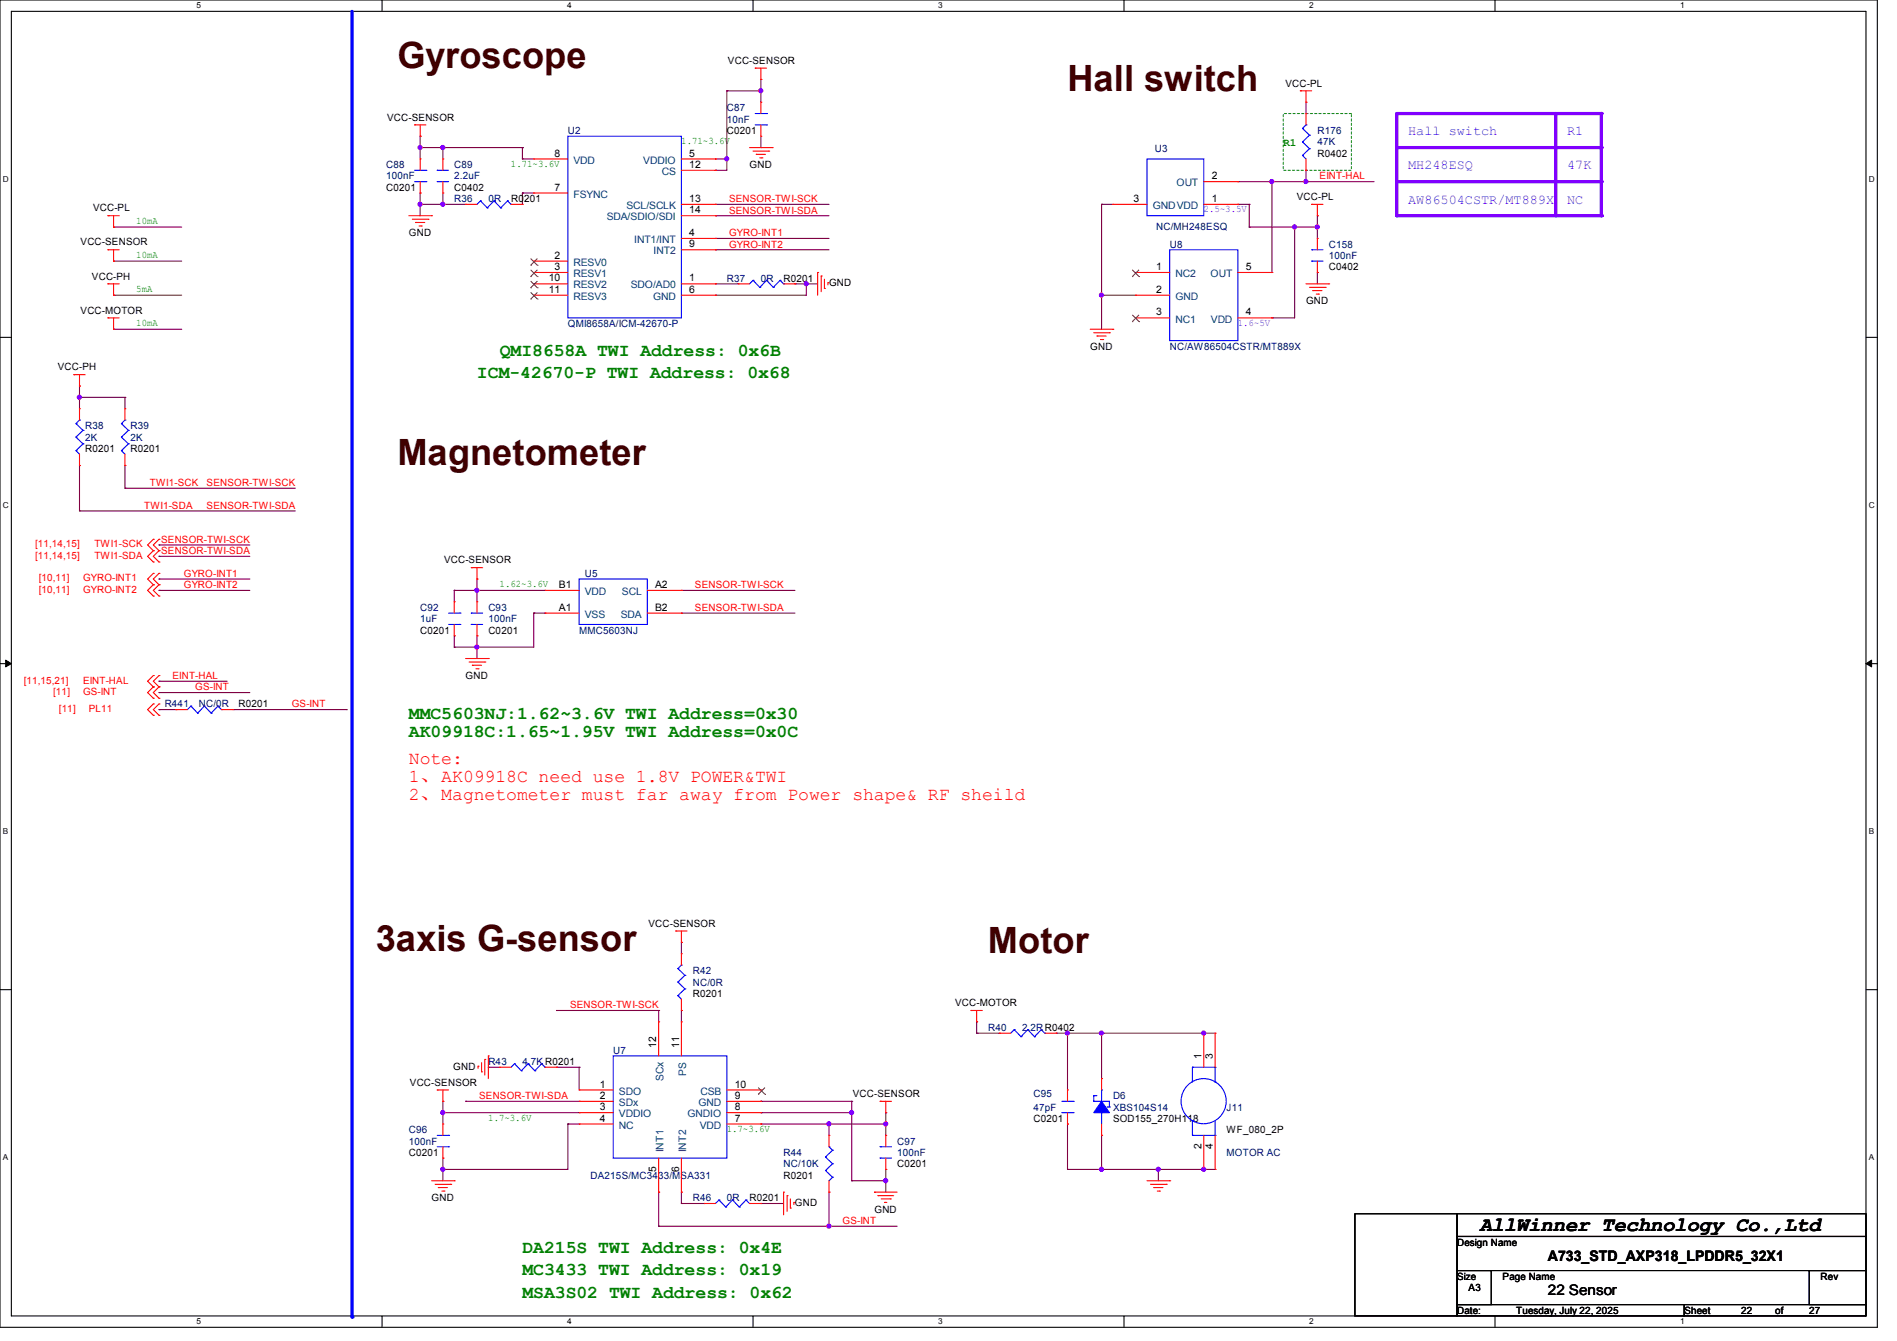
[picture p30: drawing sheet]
<svg xmlns="http://www.w3.org/2000/svg" width="297mm" height="210mm" viewBox="0 0 297 210" stroke-linecap="round" stroke-linejoin="round" font-family="sans-serif">
<defs><g id="words">
<g font-size="5.7" fill="#400000">
<text x="62.2" y="10.6">Gyroscope</text>
<text x="167.1" y="14.2">Hall switch</text>
<text x="62.2" y="72.9">Magnetometer</text>
<text x="58.8" y="149">3axis G-sensor</text>
<text x="154.7" y="149.3">Motor</text>
</g>
<text font-size="3.2" x="231.7" y="192.7">AllWinner Technology Co.,Ltd</text>
<g font-size="2.8" fill="#008000">
<text x="74.7" y="59.3">ICM-42670-P TWI Address: 0x68</text>
<text x="78.2" y="55.7">QMI8658A TWI Address: 0x6B</text>
<text x="64" y="112.6">MMC5603NJ:1.62~3.6V TWI Address=0x30</text>
<text x="64" y="115.4">AK09918C:1.65~1.95V TWI Address=0x0C</text>
<text x="81.8" y="196.2">DA215S TWI Address: 0x4E</text>
<text x="81.8" y="199.7">MC3433 TWI Address: 0x19</text>
<text x="81.8" y="203.3">MSA3S02 TWI Address: 0x62</text>
</g>
<g font-size="2.8" fill="#f00">
<text x="64" y="119.6">Note:</text>
<text x="64" y="122.4">1、AK09918C need use 1.8V POWER&amp;TWI</text>
<text x="64" y="125.3">2、Magnetometer must far away from Power shape&amp; RF sheild</text>
</g>
<g font-size="2.3">
<text x="242.3" y="197.5">A733_STD_AXP318_LPDDR5_32X1</text>
<text x="242.3" y="202.8">22 Sensor</text>
</g>
<g font-size="2.1" fill="#8000ff">
<text x="220.5" y="21.2">Hall switch</text>
<text x="245.4" y="21.2">R1</text>
<text x="220.5" y="26.5">MH248ESQ</text>
<text x="245.4" y="26.5">47K</text>
<text x="220.5" y="31.9">AW86504CSTR/MT889X</text>
<text x="245.4" y="31.9">NC</text>
</g>
<text font-size="1.7" fill="#008000" x="200.9" y="22.8">R1</text>
<g font-size="1.6">
<text x="114" y="10">VCC-SENSOR</text>
<text x="201.3" y="13.5">VCC-PL</text>
<text x="60.6" y="18.9">VCC-SENSOR</text>
<text x="113.8" y="21">C0201</text>
<text x="60.5" y="29.9">C0201</text>
<text x="71.1" y="29.9">C0402</text>
<text x="86.8" y="29.8">7</text>
<text x="86.8" y="24.5">8</text>
<text x="107.9" y="24.5">5</text>
<text x="107.9" y="26.3">12</text>
<text x="117.4" y="26.3">GND</text>
<text x="189.7" y="28.1">2</text>
<text x="206.3" y="24.6">R0402</text>
<text x="14.6" y="33.1">VCC-PL</text>
<text x="80" y="31.7">R0201</text>
<text x="107.9" y="33.4">14</text>
<text x="107.9" y="31.6">13</text>
<text x="177.5" y="31.6">3</text>
<text x="189.7" y="31.6">1</text>
<text x="203" y="31.3">VCC-PL</text>
<text x="12.6" y="38.4">VCC-SENSOR</text>
<text x="64" y="37">GND</text>
<text x="86.8" y="40.5">2</text>
<text x="107.9" y="37">4</text>
<text x="107.9" y="38.7">9</text>
<text x="14.4" y="43.8">VCC-PH</text>
<text x="85.9" y="44.1">10</text>
<text x="85.9" y="45.8">11</text>
<text x="86.8" y="42.3">3</text>
<text x="107.9" y="44.1">1</text>
<text x="107.9" y="45.8">6</text>
<text x="122.7" y="44.1">R0201</text>
<text x="129.8" y="44.8">GND</text>
<text x="181" y="42.3">1</text>
<text x="181" y="45.8">2</text>
<text x="195" y="42.3">5</text>
<text x="204.5" y="47.7">GND</text>
<text x="208" y="42.3">C0402</text>
<text x="12.6" y="49.1">VCC-MOTOR</text>
<text x="181" y="49.4">3</text>
<text x="195" y="49.4">4</text>
<text x="9.1" y="58">VCC-PH</text>
<text x="170.7" y="54.8">GND</text>
<text x="13.3" y="70.8">R0201</text>
<text x="20.4" y="70.8">R0201</text>
<text x="69.5" y="88.2">VCC-SENSOR</text>
<text x="87.5" y="92.1">B1</text>
<text x="87.5" y="95.6">A1</text>
<text x="102.6" y="92.1">A2</text>
<text x="102.6" y="95.6">B2</text>
<text x="65.8" y="99.2">C0201</text>
<text x="76.5" y="99.2">C0201</text>
<text x="72.9" y="106.3">GND</text>
<text x="37.3" y="110.8">R0201</text>
<text x="101.5" y="145.1">VCC-SENSOR</text>
<text x="108.5" y="156.1">R0201</text>
<text x="149.5" y="157.6">VCC-MOTOR</text>
<text x="71" y="167.5">GND</text>
<text x="102.8" y="164.1" transform="rotate(-90 102.8 164.1)">12</text>
<text x="106.3" y="164.1" transform="rotate(-90 106.3 164.1)">11</text>
<text x="188.1" y="165.9" transform="rotate(-90 188.1 165.9)">1</text>
<text x="189.9" y="165.9" transform="rotate(-90 189.9 165.9)">3</text>
<text x="64.2" y="170">VCC-SENSOR</text>
<text x="93.9" y="170.3">1</text>
<text x="93.9" y="172.1">2</text>
<text x="93.9" y="173.9">3</text>
<text x="115" y="173.9">8</text>
<text x="115" y="172.1">9</text>
<text x="115" y="170.3">10</text>
<text x="133.5" y="171.8">VCC-SENSOR</text>
<text x="93.9" y="175.6">4</text>
<text x="115" y="175.6">7</text>
<text x="161.8" y="175.7">C0201</text>
<text x="174.3" y="175.7">SOD155_270H118</text>
<text x="188.1" y="179.9" transform="rotate(-90 188.1 179.9)">2</text>
<text x="189.9" y="179.9" transform="rotate(-90 189.9 179.9)">4</text>
<text x="192" y="177.5">WF_080_2P</text>
<text x="64" y="181">C0201</text>
<text x="102.8" y="183.5" transform="rotate(-90 102.8 183.5)">5</text>
<text x="106.3" y="183.5" transform="rotate(-90 106.3 183.5)">6</text>
<text x="122.7" y="184.6">R0201</text>
<text x="140.5" y="182.8">C0201</text>
<text x="67.6" y="188.1">GND</text>
<text x="117.4" y="188.1">R0201</text>
<text x="124.5" y="188.8">GND</text>
<text x="136.9" y="189.9">GND</text>
<text x="228.1" y="195.1">Design Name</text>
<text x="228.1" y="200.4">Size</text>
<text x="229.9" y="202.2">A3</text>
<text x="235.3" y="200.4">Page Name</text>
<text x="285" y="200.4">Rev</text>
<text x="228.1" y="205.7">Date:</text>
<text x="237.4" y="205.7">Tuesday, July 22, 2025</text>
<text x="263.7" y="205.7">Sheet</text>
<text x="272.6" y="205.7">22</text>
<text x="277.9" y="205.7">of</text>
<text x="283.3" y="205.7">27</text>
</g>
<g font-size="1.6" fill="#000080">
<text x="113.8" y="17.4">C87</text>
<text x="88.9" y="21">U2</text>
<text x="113.8" y="19.2">10nF</text>
<text x="180.8" y="23.8">U3</text>
<text x="206.3" y="21">R176</text>
<text x="206.3" y="22.8">47K</text>
<text x="60.5" y="26.3">C88</text>
<text x="60.5" y="28.1">100nF</text>
<text x="71.1" y="26.3">C89</text>
<text x="71.1" y="28.1">2.2uF</text>
<text x="71.1" y="31.7">R36</text>
<text x="76.5" y="31.7">0R</text>
<text x="181" y="35.9">NC/MH248ESQ</text>
<text x="183.1" y="38.8">U8</text>
<text x="208" y="38.8">C158</text>
<text x="208" y="40.6">100nF</text>
<text x="113.8" y="44.1">R37</text>
<text x="119.1" y="44.1">0R</text>
<text x="88.9" y="51.2">QMI8658A/ICM-42670-P</text>
<text x="183.1" y="54.8">NC/AW86504CSTR/MT889X</text>
<text x="13.3" y="67.2">R38</text>
<text x="13.3" y="69">2K</text>
<text x="20.4" y="67.2">R39</text>
<text x="20.4" y="69">2K</text>
<text x="65.8" y="95.7">C92</text>
<text x="76.5" y="95.7">C93</text>
<text x="91.6" y="90.3">U5</text>
<text x="65.8" y="97.5">1uF</text>
<text x="76.5" y="97.5">100nF</text>
<text x="90.7" y="99.2">MMC5603NJ</text>
<text x="25.8" y="110.8">R441</text>
<text x="31.1" y="110.8">NC/0R</text>
<text x="108.5" y="152.6">R42</text>
<text x="108.5" y="154.3">NC/0R</text>
<text x="154.7" y="161.5">R40</text>
<text x="160" y="161.5">2.2RR0402</text>
<text x="76.5" y="166.8">R43</text>
<text x="81.8" y="166.8">4.7K R0201</text>
<text x="96" y="165">U7</text>
<text x="161.8" y="171.8">C95</text>
<text x="161.8" y="173.9">47pF</text>
<text x="174.3" y="172.1">D6</text>
<text x="174.3" y="173.9">XBS104S14</text>
<text x="192" y="173.9">J11</text>
<text x="64" y="177.5">C96</text>
<text x="64" y="179.2">100nF</text>
<text x="140.5" y="179.2">C97</text>
<text x="92.5" y="184.6">DA215S/MC3433/MSA331</text>
<text x="122.7" y="181">R44</text>
<text x="122.7" y="182.8">NC/10K</text>
<text x="140.5" y="181">100nF</text>
<text x="192" y="181">MOTOR AC</text>
<text x="108.5" y="188.1">R46</text>
<text x="113.8" y="188.1">0R</text>
</g>
<g font-size="1.6" fill="#008000">
<text x="106.7" y="22.6">1.71~3.6V</text>
<text x="80" y="26.1">1.71~3.6V</text>
<text x="21.3" y="35">10mA</text>
<text x="21.3" y="40.3">10mA</text>
<text x="21.3" y="45.7">5mA</text>
<text x="21.3" y="51">10mA</text>
<text x="78.2" y="91.9">1.62~3.6V</text>
<text x="76.4" y="175.5">1.7~3.6V</text>
<text x="113.8" y="177.2">1.7~3.6V</text>
</g>
<g font-size="1.6" fill="#004080">
<text x="89.8" y="25.6">VDD</text>
<text x="100.7" y="25.6">VDDIO</text>
<text x="103.6" y="27.4">CS</text>
<text x="184.2" y="29.2">OUT</text>
<text x="89.8" y="30.9">FSYNC</text>
<text x="95" y="34.5">SDA/SDIO/SDI</text>
<text x="98.1" y="32.7">SCL/SCLK</text>
<text x="180.5" y="32.7">GNDVDD</text>
<text x="89.8" y="41.6">RESV0</text>
<text x="99.3" y="38.1">INT1/INT</text>
<text x="102.3" y="39.8">INT2</text>
<text x="89.8" y="43.4">RESV1</text>
<text x="89.8" y="45.2">RESV2</text>
<text x="89.8" y="46.9">RESV3</text>
<text x="98.8" y="45.2">SDO/AD0</text>
<text x="102.2" y="46.9">GND</text>
<text x="184" y="43.4">NC2</text>
<text x="184" y="46.9">GND</text>
<text x="189.5" y="43.4">OUT</text>
<text x="184" y="50.5">NC1</text>
<text x="189.6" y="50.5">VDD</text>
<text x="91.6" y="93.2">VDD</text>
<text x="97.4" y="93.2">SCL</text>
<text x="91.6" y="96.7">VSS</text>
<text x="97.2" y="96.7">SDA</text>
<text x="96.9" y="171.4">SDO</text>
<text x="96.9" y="173.2">SDx</text>
<text x="103.9" y="169.3" transform="rotate(-90 103.9 169.3)">SCx</text>
<text x="107.5" y="168.4" transform="rotate(-90 107.5 168.4)">PS</text>
<text x="109.4" y="173.2">GND</text>
<text x="109.7" y="171.4">CSB</text>
<text x="96.9" y="175">VDDIO</text>
<text x="96.9" y="176.7">NC</text>
<text x="107.6" y="175">GNDIO</text>
<text x="109.6" y="176.7">VDD</text>
<text x="103.9" y="180.5" transform="rotate(-90 103.9 180.5)">INT1</text>
<text x="107.5" y="180.5" transform="rotate(-90 107.5 180.5)">INT2</text>
</g>
<g font-size="1.6" fill="#f00">
<text x="206.6" y="28.1">EINT-HAL</text>
<text x="114.1" y="31.7">SENSOR-TWI-SCK</text>
<text x="114.1" y="33.4">SENSOR-TWI-SDA</text>
<text x="114.1" y="37">GYRO-INT1</text>
<text x="114.1" y="38.8">GYRO-INT2</text>
<text x="23.5" y="76.1">TWI1-SCK</text>
<text x="32.3" y="76.1">SENSOR-TWI-SCK</text>
<text x="22.6" y="79.7">TWI1-SDA</text>
<text x="32.3" y="79.7">SENSOR-TWI-SDA</text>
<text x="5.5" y="87.5">[11,14,15]</text>
<text x="5.5" y="85.7">[11,14,15]</text>
<text x="14.8" y="87.5">TWI1-SDA</text>
<text x="14.8" y="85.7">TWI1-SCK</text>
<text x="25.2" y="85">SENSOR-TWI-SCK</text>
<text x="25.2" y="86.8">SENSOR-TWI-SDA</text>
<text x="6.1" y="92.8">[10,11]</text>
<text x="6.1" y="91.1">[10,11]</text>
<text x="13" y="92.8">GYRO-INT2</text>
<text x="13" y="91.1">GYRO-INT1</text>
<text x="28.8" y="92.1">GYRO-INT2</text>
<text x="28.8" y="90.3">GYRO-INT1</text>
<text x="108.8" y="95.7">SENSOR-TWI-SDA</text>
<text x="108.8" y="92.1">SENSOR-TWI-SCK</text>
<text x="3.7" y="107.1">[11,15,21]</text>
<text x="13" y="107.1">EINT-HAL</text>
<text x="27" y="106.3">EINT-HAL</text>
<text x="8.3" y="108.8">[11]</text>
<text x="9.2" y="111.5">[11]</text>
<text x="13" y="108.8">GS-INT</text>
<text x="13.9" y="111.5">PL11</text>
<text x="30.6" y="108.1">GS-INT</text>
<text x="45.7" y="110.8">GS-INT</text>
<text x="89.2" y="157.9">SENSOR-TWI-SCK</text>
<text x="75" y="172.1">SENSOR-TWI-SDA</text>
<text x="131.9" y="191.7">GS-INT</text>
</g>
<g font-size="1.6" fill="#8000ff">
<text x="188.5" y="33.2">2.5~3.5V</text>
<text x="193.8" y="51">1.6~5V</text>
</g>
<g font-size="1.3">
<text x="30.8" y="1.3">5</text>
<text x="88.8" y="1.3">4</text>
<text x="146.9" y="1.3">3</text>
<text x="205" y="1.3">2</text>
<text x="263.1" y="1.3">1</text>
<text x=".5" y="28.4">D</text>
<text x="292.6" y="28.4">D</text>
<text x=".5" y="79.5">C</text>
<text x="292.6" y="79.5">C</text>
<text x=".5" y="130.6">B</text>
<text x="292.6" y="130.6">B</text>
<text x=".5" y="181.7">A</text>
<text x="292.6" y="181.7">A</text>
<text x="30.8" y="207.4">5</text>
<text x="88.8" y="207.4">4</text>
<text x="146.9" y="207.4">3</text>
<text x="205" y="207.4">2</text>
<text x="263.1" y="207.4">1</text>
</g>
</g></defs>
<path d="M0 0h293.9v207.9h-293.9zM1.8 1.8h290.3v204.3h-290.3z" fill="none" stroke="#000" stroke-width=".17"/>
<g fill="#fff">
<path d="M30.8 .2h.7v1.4h-.7z"/>
<path d="M30.8 206.2h.7v1.4h-.7z"/>
</g>
<path d="M59.8 0v1.8M59.8 206.1v1.8" fill="none" stroke="#000" stroke-width=".17"/>
<g fill="#fff">
<path d="M88.8 .2h.7v1.4h-.7z"/>
<path d="M88.8 206.2h.7v1.4h-.7z"/>
</g>
<path d="M117.9 0v1.8M117.9 206.1v1.8" fill="none" stroke="#000" stroke-width=".17"/>
<g fill="#fff">
<path d="M146.9 .2h.7v1.4h-.7z"/>
<path d="M146.9 206.2h.7v1.4h-.7z"/>
</g>
<path d="M176 0v1.8M176 206.1v1.8" fill="none" stroke="#000" stroke-width=".17"/>
<g fill="#fff">
<path d="M205 .2h.7v1.4h-.7z"/>
<path d="M205 206.2h.7v1.4h-.7z"/>
</g>
<path d="M234.1 0v1.8M234.1 206.1v1.8" fill="none" stroke="#000" stroke-width=".17"/>
<g fill="#fff">
<path d="M263.1 .2h.6v1.4h-.6z"/>
<path d="M263.1 206.2h.6v1.4h-.6z"/>
<path d="M.5 27.3h.9v1.4h-.9z"/>
<path d="M292.6 27.3h.9v1.4h-.9z"/>
<path d="M.5 78.4h.9v1.4h-.9z"/>
<path d="M292.6 78.4h.9v1.4h-.9z"/>
</g>
<path d="M0 52.8h1.8M292.1 52.8h1.8" fill="none" stroke="#000" stroke-width=".17"/>
<g fill="#fff">
<path d="M.5 129.5h.8v1.4h-.8z"/>
<path d="M292.6 129.5h.8v1.4h-.8z"/>
</g>
<path d="M0 103.9h1.8M292.1 103.9h1.8" fill="none" stroke="#000" stroke-width=".17"/>
<path d="M.9 103.4l.9 .5-.9 .5zM292.1 103.9l.9-.5v1z" fill="#000" stroke="#000" stroke-width=".16"/>
<g fill="#fff">
<path d="M.5 180.5h.8v1.4h-.8z"/>
<path d="M292.6 180.5h.8v1.4h-.8z"/>
</g>
<path d="M0 155h1.8M292.1 155h1.8" fill="none" stroke="#000" stroke-width=".17"/>
<path d="M55.1 1.8v204.4" fill="none" stroke="#00f" stroke-width=".51"/>
<circle cx="55.1" cy="206.2" r=".25" fill="#00f"/>
<path d="M250.7 17.8v16" fill="none" stroke="#8000ff" stroke-width=".51"/>
<circle cx="250.7" cy="33.8" r=".25" fill="#8000ff"/>
<path d="M243.6 17.8v16" fill="none" stroke="#8000ff" stroke-width=".51"/>
<circle cx="243.6" cy="33.8" r=".25" fill="#8000ff"/>
<path d="M218.7 33.8h32" fill="none" stroke="#8000ff" stroke-width=".51"/>
<circle cx="250.7" cy="33.8" r=".25" fill="#8000ff"/>
<path d="M200.9 17.8h10.7v8.9h-10.7z" fill="none" stroke="#008040" stroke-width=".17" stroke-dasharray=".3 .3"/>
<path d="M218.7 28.4h32" fill="none" stroke="#8000ff" stroke-width=".51"/>
<circle cx="250.7" cy="28.4" r=".25" fill="#8000ff"/>
<path d="M218.7 23.1h32" fill="none" stroke="#8000ff" stroke-width=".51"/>
<circle cx="250.7" cy="23.1" r=".25" fill="#8000ff"/>
<path d="M218.7 17.8h32" fill="none" stroke="#8000ff" stroke-width=".51"/>
<circle cx="250.7" cy="17.8" r=".25" fill="#8000ff"/>
<path d="M218.7 17.8v16" fill="none" stroke="#8000ff" stroke-width=".51"/>
<circle cx="218.7" cy="33.8" r=".25" fill="#8000ff"/>
<g fill="none" stroke="#800040" stroke-width=".17">
<path d="M113.8 14.2h.1M113.8 14.2v12.5h-1.8M113.8 14.2h5.3M119.1 12.4h.1M119.1 14.2h.1M119.1 12.4v3.6M204.5 16h.1M204.5 16v1.8M17.8 35.6h.1M17.8 35.6h10.6M65.8 21.3h.1M65.8 23.1h.1"/>
<path d="M65.8 30.2h.1M65.8 32h.1M65.8 32h7.1M65.8 21.3v3.6M65.8 30.2v3.6M65.8 23.1h16M69.3 23.1h.1M69.3 32h.1M69.3 23.1v1.8M69.3 30.2v1.8M72.9 32h.1M81.8 24.9h.1"/>
<path d="M81.8 23.1h.1M81.8 30.2h.1M81.8 24.9h1.8M81.8 23.1v1.8M81.8 30.2v1.8M81.8 30.2h1.8M112 32h.1M112 33.8h.1M112 37.3h.1M112 39.1h.1M112 24.9h.1M112 26.7h.1"/>
<path d="M112 32h17.8M112 33.8h17.8M112 37.3h17.8M112 39.1h17.8M112 24.9h1.8M113.8 24.9h.1M119.1 23.1h.1M119.1 21.3v1.8M172.5 32h.1M172.5 32h1.7M172.5 32v19.6M193.8 28.4h.1"/>
<path d="M193.8 32h.1M193.8 32h1.8M193.8 28.4h21.3M195.6 32h.1M195.6 35.6h.1M195.6 35.6h10.6M195.6 32v3.6M199.1 28.4h.1M199.1 28.4v14.3M202.7 35.6h.1M202.7 35.6v14.2h-3.6M204.5 26.7h.1"/>
<path d="M204.5 28.4h.1M204.5 26.7v1.7M206.2 33.8h.1M206.2 35.6h.1M206.2 33.8v3.5M17.8 46.2h.1M17.8 40.9h.1M17.8 51.6h.1M17.8 46.2h10.6M17.8 40.9h10.6M17.8 51.6h10.6M112 44.4h.1"/>
<path d="M112 46.2h.1M112 44.4h3.6M124.5 44.4h.1M124.5 44.4h3.5M126.2 44.4h.1M126.2 44.4v1.8h-14.2M172.5 46.2h.1M172.5 46.2h5.3M199.1 49.8h.1M206.2 42.7h.1M206.2 42.7v1.7M12.4 72.9h.1"/>
<path d="M12.4 60.5h.1M12.4 62.2h.1M12.4 60.5v3.5M12.4 72.9v7.1M12.4 62.2h7.2M19.6 76.5h.1M19.6 72.9h.1M19.6 62.2h.1M19.6 76.5h26.6M19.6 62.2v1.8M19.6 72.9v3.6M12.4 80h.1"/>
<path d="M12.4 80h33.8M24.9 85.3h.1M24.9 87.1h.1M24.9 92.5h.1M24.9 90.7h.1M24.9 92.5h14.2M24.9 85.3h14.2M24.9 87.1h14.2M24.9 90.7h14.2M71.1 92.5h.1M71.1 99.6h.1M71.1 92.5v1.7"/>
<path d="M71.1 99.6v1.7M71.1 92.5h14.2M74.7 99.6h.1M74.7 90.7h.1M74.7 92.5h.1M74.7 90.7v3.5M74.7 99.6v3.5M83.6 96h.1M83.6 96v5.3h-12.5M83.6 96h1.7M106.7 96h.1M106.7 92.5h.1"/>
<path d="M106.7 92.5h17.8M106.7 96h17.8M24.9 108.5h.1M24.9 106.7h.1M24.9 111.1h.1M24.9 108.5h14.2M24.9 106.7h10.7M24.9 111.1h2.7M36.4 111.1h17.8M54.2 111.1h.1M71.1 101.3h.1M74.7 101.3h.1"/>
<path d="M87.1 158.2h.1M87.1 158.2h16M103.1 158.2h.1M103.1 158.2v1.8M106.7 158.2h.1M106.7 147.6h.1M106.7 147.6v1.8M106.7 158.2v1.8M69.3 172.5h.1M69.3 174.2h.1M69.3 172.5v3.5M69.3 174.2h21.4"/>
<path d="M72.9 172.5h.1M72.9 172.5h17.8M76.5 167.1h.1M76.5 167.1h1.7M87.1 167.1h.1M87.1 167.1h3.6M88.9 176h.1M88.9 176v7.1h-19.6M88.9 176h1.8M90.7 167.1h.1M90.7 167.1v3.6M119.1 176h.1"/>
<path d="M119.1 172.5h.1M119.1 174.2h.1M119.1 172.5h14.2M119.1 174.2h14.2M119.1 176h19.6M129.8 176h.1M129.8 176v1.8M133.3 172.5h.1M133.3 174.2h.1M133.3 172.5v12.4M138.7 176h.1M138.7 174.2h.1"/>
<path d="M138.7 174.2v3.6M152.9 161.8h.1M152.9 160h.1M152.9 161.8h3.6M152.9 160v1.8M165.4 161.8h.1M165.4 161.8h24.8M167.1 161.8h.1M167.1 176h.1M167.1 161.8v8.9M167.1 176v7.1M172.5 161.8h.1"/>
<path d="M172.5 177.8h.1M172.5 161.8v7.1M172.5 177.8v5.3M188.5 161.8h.1M69.3 181.4h.1M69.3 183.1h.1M69.3 181.4v3.5M103.1 192h.1M103.1 186.7h.1M103.1 192h37.4M103.1 186.7v5.3M106.7 188.5h.1"/>
<path d="M106.7 186.7h.1M106.7 186.7v1.8M106.7 188.5h3.5M119.1 188.5h.1M119.1 188.5h3.6M129.8 186.7h.1M129.8 192h.1M129.8 186.7v5.3M133.3 184.9h.1M133.3 184.9h5.4M138.7 183.1h.1M138.7 184.9h.1"/>
<path d="M138.7 183.1v3.6M167.1 183.1h.1M167.1 183.1h23.1M172.5 183.1h.1M181.4 183.1h.1M181.4 183.1v1.8M188.5 183.1h.1"/>
</g>
<g fill="#f0f" stroke="#f0f" stroke-width=".17">
<circle cx="69.3" cy="174.2" r=".32"/>
<circle cx="69.3" cy="183.1" r=".32"/>
<circle cx="129.8" cy="192" r=".32"/>
<circle cx="138.7" cy="176" r=".32"/>
<circle cx="129.8" cy="176" r=".32"/>
<circle cx="138.7" cy="184.9" r=".32"/>
<circle cx="133.3" cy="174.2" r=".32"/>
<circle cx="126.2" cy="44.4" r=".32"/>
<circle cx="65.8" cy="23.1" r=".32"/>
<circle cx="65.8" cy="32" r=".32"/>
<circle cx="119.1" cy="14.2" r=".32"/>
<circle cx="113.8" cy="24.9" r=".32"/>
<circle cx="69.3" cy="32" r=".32"/>
<circle cx="69.3" cy="23.1" r=".32"/>
<circle cx="74.7" cy="92.4" r=".32"/>
<circle cx="74.7" cy="101.3" r=".32"/>
<circle cx="12.4" cy="62.2" r=".32"/>
<circle cx="188.4" cy="161.8" r=".32"/>
<circle cx="172.4" cy="161.8" r=".32"/>
<circle cx="188.4" cy="183.1" r=".32"/>
<circle cx="181.3" cy="183.1" r=".32"/>
<circle cx="172.4" cy="183.1" r=".32"/>
<circle cx="167.1" cy="161.8" r=".32"/>
<circle cx="204.4" cy="28.4" r=".32"/>
<circle cx="206.2" cy="35.5" r=".32"/>
<circle cx="202.7" cy="35.5" r=".32"/>
<circle cx="199.1" cy="28.4" r=".32"/>
<circle cx="172.4" cy="46.2" r=".32"/>
</g>
<g fill="none" stroke="#f00" stroke-width=".17">
<path d="M64.9 19.6h.1M64.9 19.6h1.8M65.8 19.6v1.7M118.2 10.7h.1M118.2 10.7h1.8M119.1 12.4h.1M119.1 16h.1M119.1 10.7v1.7M119.1 16v1.8M119.1 19.6v1.7M203.6 14.2h.1M203.6 14.2h1.8"/>
<path d="M204.5 16h.1M204.5 17.8h.1M204.5 14.2v1.8M204.5 17.8v1.8M16.9 39.1h.1M16.9 33.8h.1M16.9 33.8h1.8M16.9 39.1h1.8M17.8 35.6h.1M17.8 33.8v1.8M17.8 39.1v1.8M64 33.8h3.6"/>
<path d="M64.6 34.3h2.4M65.1 34.8h.1M65.1 34.8h1.4M65.6 35.4h.4M65.8 21.3h.1M65.8 24.9h.1M65.8 30.2h.1M65.8 24.9v1.8M65.8 28.4v1.8M66 35.4h.1M67 34.3h.1M67.6 33.8h.1"/>
<path d="M69.3 24.9h.1M69.3 30.2h.1M69.3 24.9v1.8M69.3 28.4v1.8M72.9 32h.1M72.9 32h1.8M80 32h1.8M81.8 32h.1M83.6 30.2h.1M83.6 24.9h.1M83.6 24.9h5.3M83.6 30.2h5.3"/>
<path d="M106.7 33.8h5.3M106.7 39.1h5.3M106.7 32h5.3M106.7 37.3h5.3M106.7 24.9h5.3M106.7 26.7h5.3M112 37.3h.1M112 24.9h.1M112 39.1h.1M112 26.7h.1M112 33.8h.1M112 32h.1"/>
<path d="M117.3 23.1h3.6M117.9 23.7h2.5M118.4 24.2h.1M118.4 24.2h1.4M119 24.7h.3M119.1 21.3h.1M119.3 24.7h.1M120.4 23.7h.1M120.9 23.1h.1M174.2 32h.1M174.2 32h5.4M188.5 32h5.3"/>
<path d="M188.5 28.4h5.3M193.8 32h.1M193.8 28.4h.1M204.5 26.7h.1M204.5 24.9v1.8M205.4 32h.1M205.4 32h1.7M206.2 33.8h.1M206.2 37.3h.1M206.2 32v1.8M206.2 37.3v1.8M11.6 58.7h.1"/>
<path d="M11.6 58.7h1.7M12.4 58.7v1.8M16.9 44.4h.1M16.9 49.8h.1M16.9 44.4h1.8M16.9 49.8h1.8M17.8 40.9h.1M17.8 46.2h.1M17.8 51.6h.1M17.8 44.4v1.8M17.8 49.8v1.8M83.6 40.9h.1"/>
<path d="M83.6 42.7h.1M83.6 44.4h.1M83.6 46.2h.1M83.6 44.4h5.3M83.6 40.9h5.3M83.6 42.7h5.3M83.6 46.2h5.3M106.7 44.4h5.3M106.7 46.2h5.3M112 44.4h.1M112 46.2h.1M115.6 44.4h.1"/>
<path d="M115.6 44.4h1.7M122.7 44.4h1.8M124.5 44.4h.1M128 42.7h.1M128 42.7v3.5M128.6 43.2h.1M128.6 43.2v2.5M129.1 45.2h.1M129.1 43.7v1.5M129.6 44.3h.1M129.6 44.3v.3M170.7 51.6h3.5"/>
<path d="M171.2 52.1h2.5M171.7 52.6h.1M171.7 52.6h1.5M172.3 53.2h.3M172.6 53.2h.1M173.7 52.1h.1M174.2 51.6h.1M177.8 42.7h.1M177.8 46.2h.1M177.8 49.8h.1M177.8 49.8h5.3M177.8 42.7h5.3"/>
<path d="M177.8 46.2h5.3M193.8 49.8h5.3M193.8 42.7h5.3M199.1 49.8h.1M199.1 42.7h.1M204.5 44.4h3.5M205 45h2.5M205.5 45.5h.1M205.5 45.5h1.5M206.1 46.1h.3M206.2 42.7h.1M206.2 40.9v1.8"/>
<path d="M206.4 46.1h.1M207.5 45h.1M208 44.4h.1M12.4 60.5h.1M12.4 72.9h.1M12.4 64h.1M12.4 64v1.8M12.4 71.1v1.8M19.6 72.9h.1M19.6 64h.1M19.6 64v1.8M19.6 71.1v1.8"/>
<path d="M24 86.2h.1M24 88h.1M24 84.5h.1M24 91.6h.1M24 93.3h.1M24 89.8h.1M24 86.2l-.9 .9 .9 .9M24 84.5l-.9 .8 .9 .9M24 91.6l-.9 .9 .9 .8M24 89.8l-.9 .9 .9 .9M24.9 86.2h.1M24.9 88h.1"/>
<path d="M24.9 84.5h.1M24.9 91.6h.1M24.9 93.3h.1M24.9 89.8h.1M24.9 86.2l-.9 .9 .9 .9M24.9 84.5l-.9 .8 .9 .9M24.9 91.6l-.9 .9 .9 .8M24.9 89.8l-.9 .9 .9 .9M71.1 94.2h.1M71.1 99.6h.1M71.1 94.2v1.8M71.1 97.8v1.8"/>
<path d="M73.8 88.9h.1M73.8 88.9h1.8M74.7 90.7h.1M74.7 94.2h.1M74.7 99.6h.1M74.7 88.9v1.8M74.7 94.2v1.8M74.7 97.8v1.8M85.3 92.5h.1M85.3 96h.1M85.3 92.5h5.4M85.3 96h5.4"/>
<path d="M101.3 92.5h5.4M101.3 96h5.4M106.7 92.5h.1M106.7 96h.1M24 107.6h.1M24 109.3h.1M24 105.8h.1M24 110.2h.1M24 112h.1M24 107.6l-.9 .9 .9 .8M24 105.8l-.9 .9 .9 .9M24 110.2l-.9 .9 .9 .9"/>
<path d="M24.9 107.6h.1M24.9 109.3h.1M24.9 105.8h.1M24.9 110.2h.1M24.9 112h.1M24.9 107.6l-.9 .9 .9 .8M24.9 105.8l-.9 .9 .9 .9M24.9 110.2l-.9 .9 .9 .9M27.6 111.1h.1M27.6 111.1h1.7M34.7 111.1h1.7M36.4 111.1h.1"/>
<path d="M72.9 103.1h3.6M73.4 103.7h2.5M74 104.2h.1M74 104.2h1.4M74.5 104.7h.3M74.8 104.7h.1M75.9 103.7h.1M76.5 103.1h.1M105.8 145.8h.1M105.8 145.8h1.8M106.7 147.6h.1M106.7 158.2h.1"/>
<path d="M106.7 149.4h.1M106.7 145.8v1.8M106.7 149.4v1.7M106.7 156.5v1.7M152 158.2h.1M152 158.2h1.8M152.9 158.2v1.8M68.5 170.7h.1M68.5 170.7h1.7M69.3 172.5h.1M69.3 176h.1M69.3 170.7v1.8"/>
<path d="M69.3 176v1.8M69.3 179.6v1.8M74.8 167h.1M74.8 167v.3M75.4 167.9h.1M75.4 166.4v1.5M75.9 165.9h.1M75.9 165.9v2.5M76.5 165.4h.1M76.5 165.4v3.5M78.2 167.1h.1M78.2 167.1h1.8"/>
<path d="M85.3 167.1h1.8M87.1 167.1h.1M90.7 170.7h.1M90.7 172.5h.1M90.7 174.2h.1M90.7 176h.1M90.7 170.7h5.3M90.7 172.5h5.3M90.7 174.2h5.3M90.7 176h5.3M103.1 160h.1M103.1 160v5.4"/>
<path d="M106.7 160h.1M106.7 160v5.4M113.8 170.7h5.3M113.8 172.5h5.3M113.8 174.2h5.3M113.8 176h5.3M119.1 176h.1M119.1 174.2h.1M119.1 172.5h.1M119.1 170.7h.1M129.8 177.8h.1M129.8 177.8v1.8"/>
<path d="M137.8 172.5h.1M137.8 172.5h1.8M138.7 174.2h.1M138.7 177.8h.1M138.7 172.5v1.7M138.7 177.8v1.8M152.9 160h.1M156.5 161.8h.1M156.5 161.8h1.7M163.6 161.8h1.8M165.4 161.8h.1M167.1 176h.1"/>
<path d="M167.1 170.7h.1M167.1 170.7v1.8M167.1 174.2v1.8M172.5 177.8h.1M172.5 168.9h.1M172.5 168.9v1.8M172.5 176v1.8M188.5 161.8h.1M188.5 161.8v5.3M188.5 177.8v5.3M190.2 161.8h.1M190.2 161.8v5.3"/>
<path d="M190.2 177.8v5.3M67.6 184.9h3.5M68.1 185.5h2.5M68.6 186h.1M68.6 186h1.5M69.2 186.5h.3M69.3 181.4h.1M69.5 186.5h.1M70.6 185.5h.1M71.1 184.9h.1M103.1 186.7h.1M103.1 181.4v5.3"/>
<path d="M106.7 186.7h.1M106.7 181.4v5.3M110.2 188.5h.1M110.2 188.5h1.8M117.3 188.5h1.8M119.1 188.5h.1M122.7 186.7h.1M122.7 186.7v3.5M123.2 187.2h.1M123.2 187.2v2.5M123.7 189.2h.1M123.7 187.7v1.5"/>
<path d="M124.3 188.3h.1M124.3 188.3v.3M129.8 186.7h.1M129.8 184.9v1.8M136.9 186.7h.1M136.9 186.7h3.6M137.5 187.2h.1M137.5 187.2h2.4M138 187.7h1.4M138.5 188.3h.1M138.5 188.3h.4M138.7 183.1h.1"/>
<path d="M138.7 181.4v1.7M139.4 187.7h.1M179.6 184.9h3.5M180.1 185.5h2.5M180.6 186h.1M180.6 186h1.5M181.2 186.5h.3M181.5 186.5h.1M182.6 185.5h.1M183.1 184.9h.1M188.5 183.1h.1M190.2 183.1h.1"/>
</g>
<path d="M212.1 190.1h16v16h-16zM228.1 190.1h64v3.5h-64zM228.1 193.6h64v5.4h-64zM228.1 199h5.4v5.3h-5.4zM283.3 199h8.8v5.3h-8.8zM228.1 204.3h35.6v1.8h-35.6zM263.7 204.3h28.4v1.8h-28.4z" fill="none" stroke="#000" stroke-width=".17"/>
<g fill="none" stroke="#00f" stroke-width=".17">
<path d="M118.2 17.8h1.8M118.2 19.6h1.8M120 17.8h.1M120 19.6h.1M204.5 19.6h.1M204.5 19.6l-.6 .5M64.9 26.7h1.8M64.9 28.4h1.8M66.7 26.7h.1M66.7 28.4h.1M68.5 26.7h.1M68.5 28.4h.1"/>
<path d="M68.5 26.7h1.7M68.5 28.4h1.7M75.2 31.5h.1M75.2 31.5l-.5 .5M75.2 31.5l1.1 1.1M76.3 32.6h.1M77.3 31.5h.1M77.3 31.5l-1 1.1M77.3 31.5l1.1 1.1M78.4 32.6h.1M79.5 31.5h.1M79.5 31.5l-1.1 1.1"/>
<path d="M79.5 31.5l.5 .5M80 32h.1M88.9 21.3h17.8v28.5h-17.8zM179.6 24.9h8.9v8.9h-8.9zM183.1 39.1h10.7v14.2h-10.7zM203.9 24.3h.1M203.9 22.2h.1M203.9 20.1h.1M203.9 24.3l.6 .6M203.9 22.2l1.1 1.1M203.9 20.1l1.1 1.1M205 23.3h.1"/>
<path d="M205 21.2h.1M205 23.3l-1.1 1M205 21.2l-1.1 1M205.4 39.1h.1M205.4 39.1h1.7M117.9 43.9h.1M117.9 43.9l-.6 .5M117.9 43.9l1.1 1.1M119 45h.1M120 43.9h.1M120 43.9l-1 1.1M120 43.9l1.1 1.1"/>
<path d="M121.1 45h.1M122.1 43.9h.1M122.1 43.9l-1 1.1M122.1 43.9l.6 .5M122.7 44.4h.1M205.4 40.9h.1M205.4 40.9h1.7M11.9 70.6h.1M11.9 68.5h.1M11.9 66.3h.1M11.9 70.6l.5 .5M11.9 68.5l1.1 1"/>
<path d="M11.9 66.3l1.1 1.1M12.4 65.8h.1M12.4 65.8l-.5 .5M13 69.5h.1M13 67.4h.1M13 69.5l-1.1 1.1M13 67.4l-1.1 1.1M19 70.6h.1M19 68.5h.1M19 66.3h.1M19 70.6l.6 .5M19 68.5l1.1 1"/>
<path d="M19 66.3l1.1 1.1M19.6 65.8h.1M19.6 65.8l-.6 .5M20.1 69.5h.1M20.1 67.4h.1M20.1 69.5l-1.1 1.1M20.1 67.4l-1.1 1.1M70.2 96h1.8M70.2 97.8h1.8M72 96h.1M72 97.8h.1M73.8 96h.1"/>
<path d="M73.8 97.8h.1M73.8 96h1.8M73.8 97.8h1.8M90.7 90.7h10.6v7.1h-10.6zM29.9 110.6h.1M29.9 110.6l-.6 .5M29.9 110.6l1 1.1M30.9 111.7h.1M32 110.6h.1M32 110.6l-1.1 1.1M32 110.6l1.1 1.1M33.1 111.7h.1"/>
<path d="M34.1 110.6h.1M34.1 110.6l-1 1.1M34.1 110.6l.6 .5M34.7 111.1h.1M106.1 155.9h.1M106.1 153.8h.1M106.1 151.7h.1M106.1 155.9l.6 .6M106.1 153.8l1.1 1.1M106.1 151.7l1.1 1M106.7 151.1h.1M106.7 151.1l-.6 .6"/>
<path d="M107.2 154.9h.1M107.2 152.7h.1M107.2 154.9l-1.1 1M107.2 152.7l-1.1 1.1M68.5 179.6h1.7M68.5 177.8h1.7M70.2 177.8h.1M70.2 179.6h.1M80.6 166.6h.1M80.6 166.6l-.6 .5M80.6 166.6l1 1.1M81.6 167.7h.1"/>
<path d="M82.7 166.6h.1M82.7 166.6l-1.1 1.1M82.7 166.6l1 1.1M83.7 167.7h.1M84.8 166.6h.1M84.8 166.6l-1.1 1.1M84.8 166.6l.5 .5M85.3 167.1h.1M96 165.4h17.8v16h-17.8zM129.8 179.6h.1M129.8 179.6l.5 .5M137.8 179.6h.1"/>
<path d="M137.8 179.6h1.8M158.8 161.2h.1M158.8 161.2l-.6 .6M158.8 161.2l1.1 1.1M159.9 162.3h.1M160.9 161.2h.1M160.9 161.2l-1 1.1M160.9 161.2l1.1 1.1M162 162.3h.1M163 161.2h.1M163 161.2l-1 1.1M163 161.2l.6 .6"/>
<path d="M163.6 161.8h.1M166.2 172.5h1.8M166.2 174.2h1.8M168 174.2h.1M168 172.5h.1M171.2 172.5h.1M171.2 171.6h.1M171.2 172.5h2.5v.9M171.2 171.6v.9M171.2 171.6h.4M171.6 171.6h.1M172.5 174.2h.1"/>
<path d="M172.5 170.7h.1M172.5 170.7v1.8M172.5 174.2v1.8M173.4 173.4h.1M173.4 173.4h.3M173.7 173.4h.1M186.7 167.1h.1M186.7 177.8h.1M186.7 175.5h.1M186.7 177.8h3.5M186.7 167.1v2.4M186.7 175.5v2.3"/>
<path d="M186.7 167.1h3.5M190.2 167.1h.1M190.2 169.5h.1M190.2 177.8h.1M190.2 167.1v2.4M190.2 175.5v2.3M112.6 187.9h.1M112.6 187.9l-.6 .6M112.6 187.9l1 1.1M113.6 189h.1M114.7 187.9h.1M114.7 187.9l-1.1 1.1"/>
<path d="M114.7 187.9l1 1.1M115.7 189h.1M116.8 187.9h.1M116.8 187.9l-1.1 1.1M116.8 187.9l.5 .6M117.3 188.5h.1M129.2 183.3h.1M129.2 181.2h.1M129.2 183.3l1.1 1.1M129.2 181.2l1.1 1M130.3 184.4h.1M130.3 182.2h.1"/>
<path d="M130.3 180.1h.1M130.3 184.4l-.5 .5M130.3 182.2l-1.1 1.1M130.3 180.1l-1.1 1.1M137.8 181.4h.1M137.8 181.4h1.8"/>
<circle cx="188.4" cy="172.4" r="3.5"/>
</g>
<path d="M172.5 172.5l1.2 1.7h-2.5z" fill-rule="evenodd" fill="#00f" stroke="#00f" stroke-width=".17"/>
<g fill="none" stroke="#804000" stroke-width=".16">
<path d="M83.1 41.5h.1M83.1 43.3h.1M83.1 45.1h.1M83.1 46.8h.1M83.1 40.5l1 1M83.1 42.3l1 1M83.1 44l1 1.1M83.1 45.8l1 1M84.1 41.5h.1M84.1 43.3h.1M84.1 45.1h.1M84.1 46.8h.1"/>
<path d="M84.1 40.5l-1 1M84.1 42.3l-1 1M84.1 44l-1 1.1M84.1 45.8l-1 1M177.3 43.3h.1M177.3 50.4h.1M177.3 42.3l1 1M177.3 49.3l1 1.1M178.3 43.3h.1M178.3 50.4h.1M178.3 42.3l-1 1M178.3 49.3l-1 1.1"/>
<path d="M118.7 171.4h.1M118.7 170.3l1.1 1.1M119.8 171.4h.1M119.8 170.3l-1.1 1.1"/>
</g>
<use href="#words"/>
</svg>
